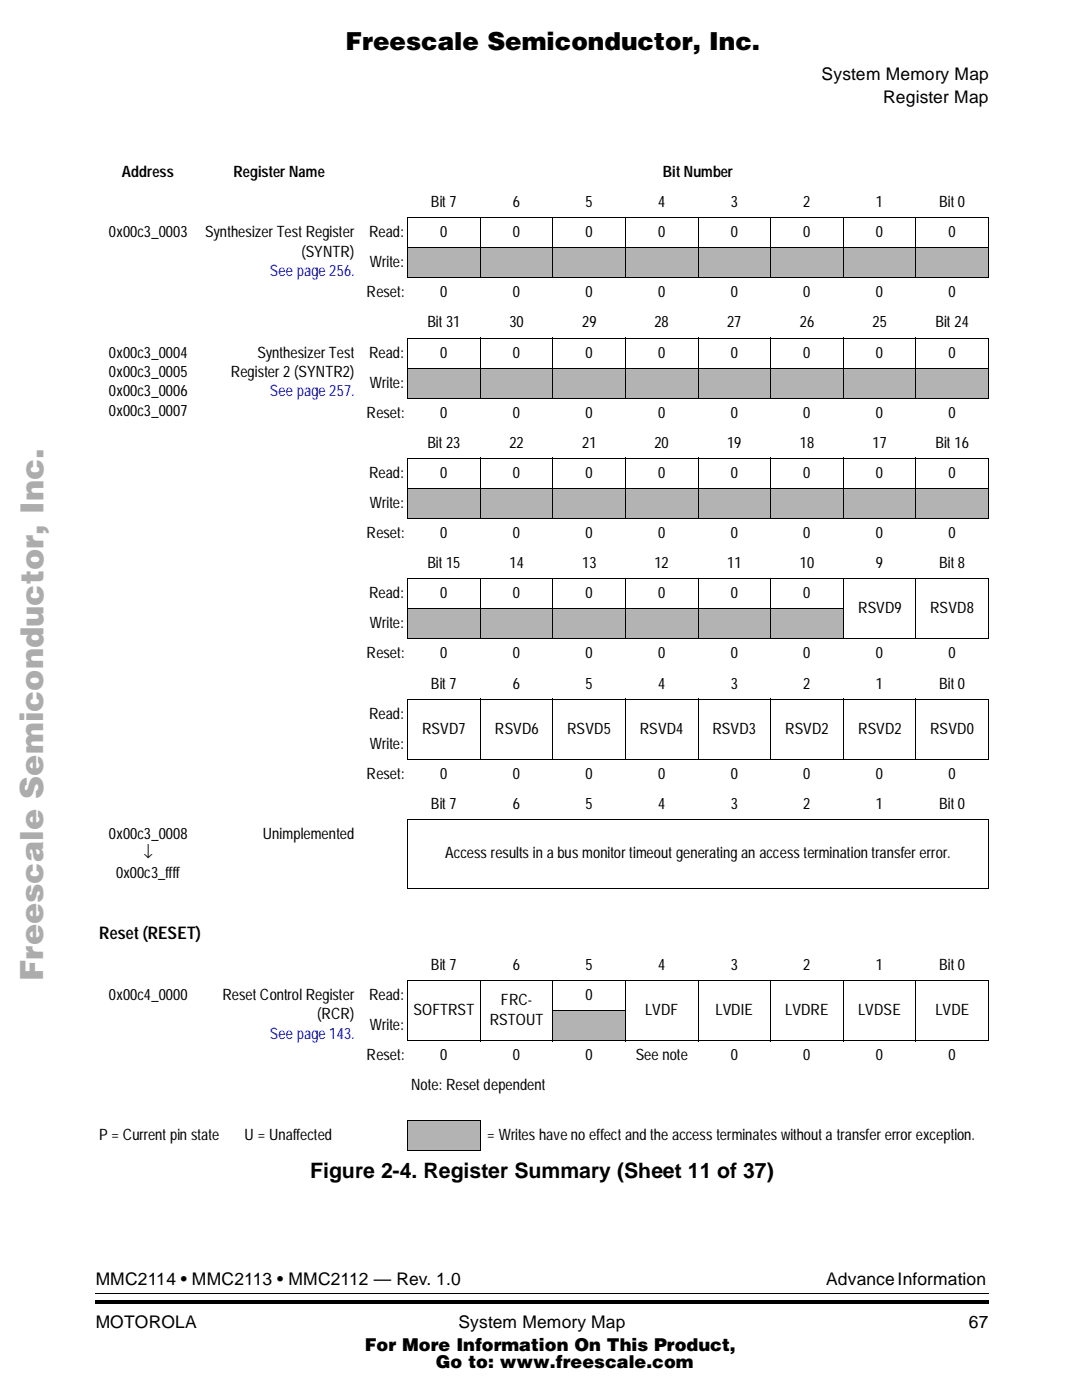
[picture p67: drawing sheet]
<svg xmlns="http://www.w3.org/2000/svg" width="216mm" height="279mm" viewBox="0 0 216 279" stroke-linecap="round" stroke-linejoin="round" font-family="sans-serif">
<defs><g id="words">
<text font-size="6.4" fill="#acacac" x="8.6" y="195.5" transform="rotate(-90 8.6 195.5)">Freescale Semiconductor, Inc...</text>
<text font-size="4.9" x="68.8" y="9.9">Freescale Semiconductor, Inc.</text>
<text font-size="4.2" x="61.8" y="234.9">Figure 2-4. Register Summary (Sheet 11 of 37)</text>
<g font-size="3.5">
<text x="163.6" y="16">System Memory Map</text>
<text x="175.9" y="20.6">Register Map</text>
<text x="19.8" y="187.2">Reset (RESET)</text>
<text x="19.1" y="256">MMC2114 • MMC2113 • MMC2112 — Rev. 1.0</text>
<text x="164.5" y="256">Advance Information</text>
<text x="19.1" y="264.7">MOTOROLA</text>
<text x="72.7" y="269.2">For More Information On This Product,</text>
<text x="91.3" y="264.7">System Memory Map</text>
<text x="193" y="264.7">67</text>
<text x="86.8" y="272.8">Go to: www.freescale.com</text>
</g>
<g font-size="3.1">
<text x="24.2" y="35.3">Address</text>
<text x="46.5" y="35.3">Register Name</text>
<text x="132" y="35.3">Bit Number</text>
<text x="85.8" y="41.3">Bit 7</text>
<text x="102.1" y="41.3">6</text>
<text x="116.6" y="41.3">5</text>
<text x="131.1" y="41.3">4</text>
<text x="145.6" y="41.3">3</text>
<text x="160" y="41.3">2</text>
<text x="174.4" y="41.3">1</text>
<text x="187.1" y="41.3">Bit 0</text>
<text x="21.7" y="47.2">0x00c3_0003</text>
<text x="40.8" y="47.2">Synthesizer Test Register</text>
<text x="73.5" y="47.2">Read:</text>
<text x="87.7" y="47.2">0</text>
<text x="102.1" y="47.2">0</text>
<text x="116.6" y="47.2">0</text>
<text x="131.1" y="47.2">0</text>
<text x="145.6" y="47.2">0</text>
<text x="160" y="47.2">0</text>
<text x="174.4" y="47.2">0</text>
<text x="188.9" y="47.2">0</text>
<text x="60.1" y="51.1">(SYNTR)</text>
<text x="73.7" y="53.3">Write:</text>
<text x="73" y="59.3">Reset:</text>
<text x="87.7" y="59.3">0</text>
<text x="102.1" y="59.3">0</text>
<text x="116.6" y="59.3">0</text>
<text x="131.1" y="59.3">0</text>
<text x="145.6" y="59.3">0</text>
<text x="160" y="59.3">0</text>
<text x="174.4" y="59.3">0</text>
<text x="188.9" y="59.3">0</text>
<text x="85.1" y="65.3">Bit 31</text>
<text x="101.5" y="65.3">30</text>
<text x="115.9" y="65.3">29</text>
<text x="130.3" y="65.3">28</text>
<text x="144.8" y="65.3">27</text>
<text x="159.3" y="65.3">26</text>
<text x="173.8" y="65.3">25</text>
<text x="186.3" y="65.3">Bit 24</text>
<text x="21.7" y="71.3">0x00c3_0004</text>
<text x="51.3" y="71.3">Synthesizer Test</text>
<text x="73.5" y="71.3">Read:</text>
<text x="87.7" y="71.3">0</text>
<text x="102.1" y="71.3">0</text>
<text x="116.6" y="71.3">0</text>
<text x="131.1" y="71.3">0</text>
<text x="145.6" y="71.3">0</text>
<text x="160" y="71.3">0</text>
<text x="174.4" y="71.3">0</text>
<text x="188.9" y="71.3">0</text>
<text x="21.7" y="75.2">0x00c3_0005</text>
<text x="46" y="75.2">Register2 (SYNTR2)</text>
<text x="73.7" y="77.3">Write:</text>
<text x="21.7" y="79">0x00c3_0006</text>
<text x="21.7" y="82.9">0x00c3_0007</text>
<text x="73" y="83.2">Reset:</text>
<text x="87.7" y="83.2">0</text>
<text x="102.1" y="83.2">0</text>
<text x="116.6" y="83.2">0</text>
<text x="131.1" y="83.2">0</text>
<text x="145.6" y="83.2">0</text>
<text x="160" y="83.2">0</text>
<text x="174.4" y="83.2">0</text>
<text x="188.9" y="83.2">0</text>
<text x="85.1" y="89.2">Bit 23</text>
<text x="101.5" y="89.2">22</text>
<text x="115.9" y="89.2">21</text>
<text x="130.3" y="89.2">20</text>
<text x="144.8" y="89.2">19</text>
<text x="159.3" y="89.2">18</text>
<text x="173.8" y="89.2">17</text>
<text x="186.3" y="89.2">Bit 16</text>
<text x="73.5" y="95.2">Read:</text>
<text x="87.7" y="95.2">0</text>
<text x="102.1" y="95.2">0</text>
<text x="116.6" y="95.2">0</text>
<text x="131.1" y="95.2">0</text>
<text x="145.6" y="95.2">0</text>
<text x="160" y="95.2">0</text>
<text x="174.4" y="95.2">0</text>
<text x="188.9" y="95.2">0</text>
<text x="73.7" y="101.3">Write:</text>
<text x="73" y="107.3">Reset:</text>
<text x="87.7" y="107.3">0</text>
<text x="102.1" y="107.3">0</text>
<text x="116.6" y="107.3">0</text>
<text x="131.1" y="107.3">0</text>
<text x="145.6" y="107.3">0</text>
<text x="160" y="107.3">0</text>
<text x="174.4" y="107.3">0</text>
<text x="188.9" y="107.3">0</text>
<text x="85.1" y="113.3">Bit 15</text>
<text x="101.5" y="113.3">14</text>
<text x="115.9" y="113.3">13</text>
<text x="130.3" y="113.3">12</text>
<text x="144.8" y="113.3">11</text>
<text x="159.3" y="113.3">10</text>
<text x="174.5" y="113.3">9</text>
<text x="187.1" y="113.3">Bit 8</text>
<text x="73.5" y="119.2">Read:</text>
<text x="87.7" y="119.2">0</text>
<text x="102.1" y="119.2">0</text>
<text x="116.6" y="119.2">0</text>
<text x="131.1" y="119.2">0</text>
<text x="145.6" y="119.2">0</text>
<text x="160" y="119.2">0</text>
<text x="73.7" y="125.2">Write:</text>
<text x="170.9" y="122.3">RSVD9</text>
<text x="185.3" y="122.3">RSVD8</text>
<text x="73" y="131.2">Reset:</text>
<text x="87.7" y="131.2">0</text>
<text x="102.1" y="131.2">0</text>
<text x="116.6" y="131.2">0</text>
<text x="131.1" y="131.2">0</text>
<text x="145.6" y="131.2">0</text>
<text x="160" y="131.2">0</text>
<text x="174.4" y="131.2">0</text>
<text x="188.9" y="131.2">0</text>
<text x="85.8" y="137.2">Bit 7</text>
<text x="102.1" y="137.2">6</text>
<text x="116.6" y="137.2">5</text>
<text x="131.1" y="137.2">4</text>
<text x="145.6" y="137.2">3</text>
<text x="160" y="137.2">2</text>
<text x="174.4" y="137.2">1</text>
<text x="187.1" y="137.2">Bit 0</text>
<text x="73.5" y="143.3">Read:</text>
<text x="73.7" y="149.3">Write:</text>
<text x="84.1" y="146.2">RSVD7</text>
<text x="98.6" y="146.2">RSVD6</text>
<text x="113" y="146.2">RSVD5</text>
<text x="127.5" y="146.2">RSVD4</text>
<text x="141.9" y="146.2">RSVD3</text>
<text x="156.4" y="146.2">RSVD2</text>
<text x="170.9" y="146.2">RSVD2</text>
<text x="185.3" y="146.2">RSVD0</text>
<text x="73" y="155.3">Reset:</text>
<text x="87.7" y="155.3">0</text>
<text x="102.1" y="155.3">0</text>
<text x="116.6" y="155.3">0</text>
<text x="131.1" y="155.3">0</text>
<text x="145.6" y="155.3">0</text>
<text x="160" y="155.3">0</text>
<text x="174.4" y="155.3">0</text>
<text x="188.9" y="155.3">0</text>
<text x="85.8" y="161.2">Bit 7</text>
<text x="102.1" y="161.2">6</text>
<text x="116.6" y="161.2">5</text>
<text x="131.1" y="161.2">4</text>
<text x="145.6" y="161.2">3</text>
<text x="160" y="161.2">2</text>
<text x="174.4" y="161.2">1</text>
<text x="187.1" y="161.2">Bit 0</text>
<text x="21.7" y="167.2">0x00c3_0008</text>
<text x="52.4" y="167.2">Unimplemented</text>
<text x="28.6" y="171.1">↓</text>
<text x="88.7" y="171.1">Access results in a bus monitor timeout generating an access termination transfer error.</text>
<text x="23.1" y="175">0x00c3_ffff</text>
<text x="85.8" y="193.4">Bit 7</text>
<text x="102.1" y="193.4">6</text>
<text x="116.6" y="193.4">5</text>
<text x="131.1" y="193.4">4</text>
<text x="145.6" y="193.4">3</text>
<text x="160" y="193.4">2</text>
<text x="174.4" y="193.4">1</text>
<text x="187.1" y="193.4">Bit 0</text>
<text x="21.7" y="199.3">0x00c4_0000</text>
<text x="44.3" y="199.3">Reset Control Register</text>
<text x="63.2" y="203.2">(RCR)</text>
<text x="73.5" y="199.3">Read:</text>
<text x="82.3" y="202.3">SOFTRST</text>
<text x="99.8" y="200.4">FRC-</text>
<text x="116.6" y="199.3">0</text>
<text x="128.5" y="202.3">LVDF</text>
<text x="142.5" y="202.3">LVDIE</text>
<text x="156.4" y="202.3">LVDRE</text>
<text x="170.9" y="202.3">LVDSE</text>
<text x="186.3" y="202.3">LVDE</text>
<text x="73.7" y="205.3">Write:</text>
<text x="97.6" y="204.3">RSTOUT</text>
<text x="73" y="211.3">Reset:</text>
<text x="87.7" y="211.3">0</text>
<text x="102.1" y="211.3">0</text>
<text x="116.6" y="211.3">0</text>
<text x="126.6" y="211.3">See note</text>
<text x="145.6" y="211.3">0</text>
<text x="160" y="211.3">0</text>
<text x="174.4" y="211.3">0</text>
<text x="188.9" y="211.3">0</text>
<text x="81.9" y="217.3">Note: Reset dependent</text>
<text x="19.8" y="227.2">P = Current pin state</text>
<text x="48.7" y="227.2">U = Unaffected</text>
<text x="97.1" y="227.2">= Writes have no effect and the access terminates without a transfer error exception.</text>
</g>
<g font-size="3.1" fill="#00f">
<text x="53.7" y="55">See page 256.</text>
<text x="53.7" y="79">See page 257.</text>
<text x="53.7" y="207.1">See page 143.</text>
</g>
</g></defs>
<path d="M19 257.7l.1 .2zM19 259.1l.1 .7zM19.1 259.1h177.8v.7h-177.8zM196.9 257.7v.2zM196.9 259.1v.7z" fill="#000"/>
<path d="M19.1 257.8h177.8" fill="none" stroke="#000" stroke-width=".2"/>
<path d="M203.2 13.6h6.3v248.9h-6.3z" fill="#fff"/>
<g fill="#b3b3b3">
<path d="M81.2 49.4h14.3v5.9h-14.3z"/>
<path d="M95.6 49.4h14.4v5.9h-14.4z"/>
<path d="M110.1 49.4h14.4v5.9h-14.4z"/>
<path d="M124.6 49.4h14.4v5.9h-14.4z"/>
<path d="M139.1 49.4h14.3v5.9h-14.3z"/>
<path d="M153.5 49.4h14.3v5.9h-14.3z"/>
<path d="M167.9 49.4h14.4v5.9h-14.4z"/>
<path d="M182.4 49.4h14.4v5.9h-14.4z"/>
<path d="M81.2 73.4h14.3v5.9h-14.3z"/>
<path d="M95.6 73.4h14.4v5.9h-14.4z"/>
<path d="M110.1 73.4h14.4v5.9h-14.4z"/>
<path d="M124.6 73.4h14.4v5.9h-14.4z"/>
<path d="M139.1 73.4h14.3v5.9h-14.3z"/>
<path d="M153.5 73.4h14.3v5.9h-14.3z"/>
<path d="M167.9 73.4h14.4v5.9h-14.4z"/>
<path d="M182.4 73.4h14.4v5.9h-14.4z"/>
<path d="M81.2 97.4h14.3v5.9h-14.3z"/>
<path d="M95.6 97.4h14.4v5.9h-14.4z"/>
<path d="M110.1 97.4h14.4v5.9h-14.4z"/>
<path d="M124.6 97.4h14.4v5.9h-14.4z"/>
<path d="M139.1 97.4h14.3v5.9h-14.3z"/>
<path d="M153.5 97.4h14.3v5.9h-14.3z"/>
<path d="M167.9 97.4h14.4v5.9h-14.4z"/>
<path d="M182.4 97.4h14.4v5.9h-14.4z"/>
<path d="M81.2 121.3h14.3v6h-14.3z"/>
<path d="M95.6 121.3h14.4v6h-14.4z"/>
<path d="M110.1 121.3h14.4v6h-14.4z"/>
<path d="M124.6 121.3h14.4v6h-14.4z"/>
<path d="M139.1 121.3h14.3v6h-14.3z"/>
<path d="M153.5 121.3h14.3v6h-14.3z"/>
<path d="M110.1 201.4h14.4v5.9h-14.4z"/>
<path d="M81.2 223.3h14.3v5.9h-14.3z"/>
</g>
<g fill="none" stroke="#000" stroke-width=".2">
<path d="M81.1 43.4h115.9M81.1 49.4h115.9M81.1 55.4h115.9M81.2 43.5v11.8M95.6 43.3v12.2M110.1 43.3v12.2M124.6 43.3v12.2M139.1 43.3v12.2M153.5 43.3v12.2M167.9 43.3v12.2M182.4 43.3v12.2M196.9 43.5v11.8"/>
<path d="M81.1 67.4h115.9M81.1 73.4h115.9M81.1 79.4h115.9M81.2 67.5v11.8M95.6 67.3v12.2M110.1 67.3v12.2M124.6 67.3v12.2M139.1 67.3v12.2M153.5 67.3v12.2M167.9 67.3v12.2M182.4 67.3v12.2M196.9 67.5v11.8"/>
<path d="M81.1 91.4h115.9M81.1 97.4h115.9M81.2 91.4v11.9M95.6 91.3v12.2M110.1 91.3v12.2M124.6 91.3v12.2M139.1 91.3v12.2M153.5 91.3v12.2M167.9 91.3v12.2M182.4 91.3v12.2M196.9 91.4v11.9M81.1 103.4h115.9"/>
<path d="M81.1 115.4h115.9M81.2 115.5v11.8M95.6 115.3v12.1M110.1 115.3v12.1M124.6 115.3v12.1M139.1 115.3v12.1M153.5 115.3v12.1M167.9 115.3v12.1M182.4 115.3v12.1M196.9 115.5v11.8M81.1 121.3h86.9M81.1 127.3h115.9"/>
<path d="M81.1 139.4h115.9M81.2 139.4v11.9M95.6 139.3v12.2M110.1 139.3v12.2M124.6 139.3v12.2M139.1 139.3v12.2M153.5 139.3v12.2M167.9 139.3v12.2M182.4 139.3v12.2M196.9 139.4v11.9M81.1 151.4h115.9M81.1 163.3h115.9"/>
<path d="M81.1 177.1h115.9M81.2 163.4v13.6M196.9 163.4v13.6M81.1 195.5h115.9M81.2 195.6v11.7M95.6 195.3v12.2M110.1 195.3v12.2M124.6 195.3v12.2M139.1 195.3v12.2M153.5 195.3v12.2M167.9 195.3v12.2M182.4 195.3v12.2"/>
<path d="M196.9 195.6v11.7M81.1 207.4h115.9M110 201.4h14.7M81.1 223.3h14.6M81.1 229.3h14.6M81.2 223.3v5.9M95.6 223.3v5.9"/>
</g>
<use href="#words"/>
</svg>
